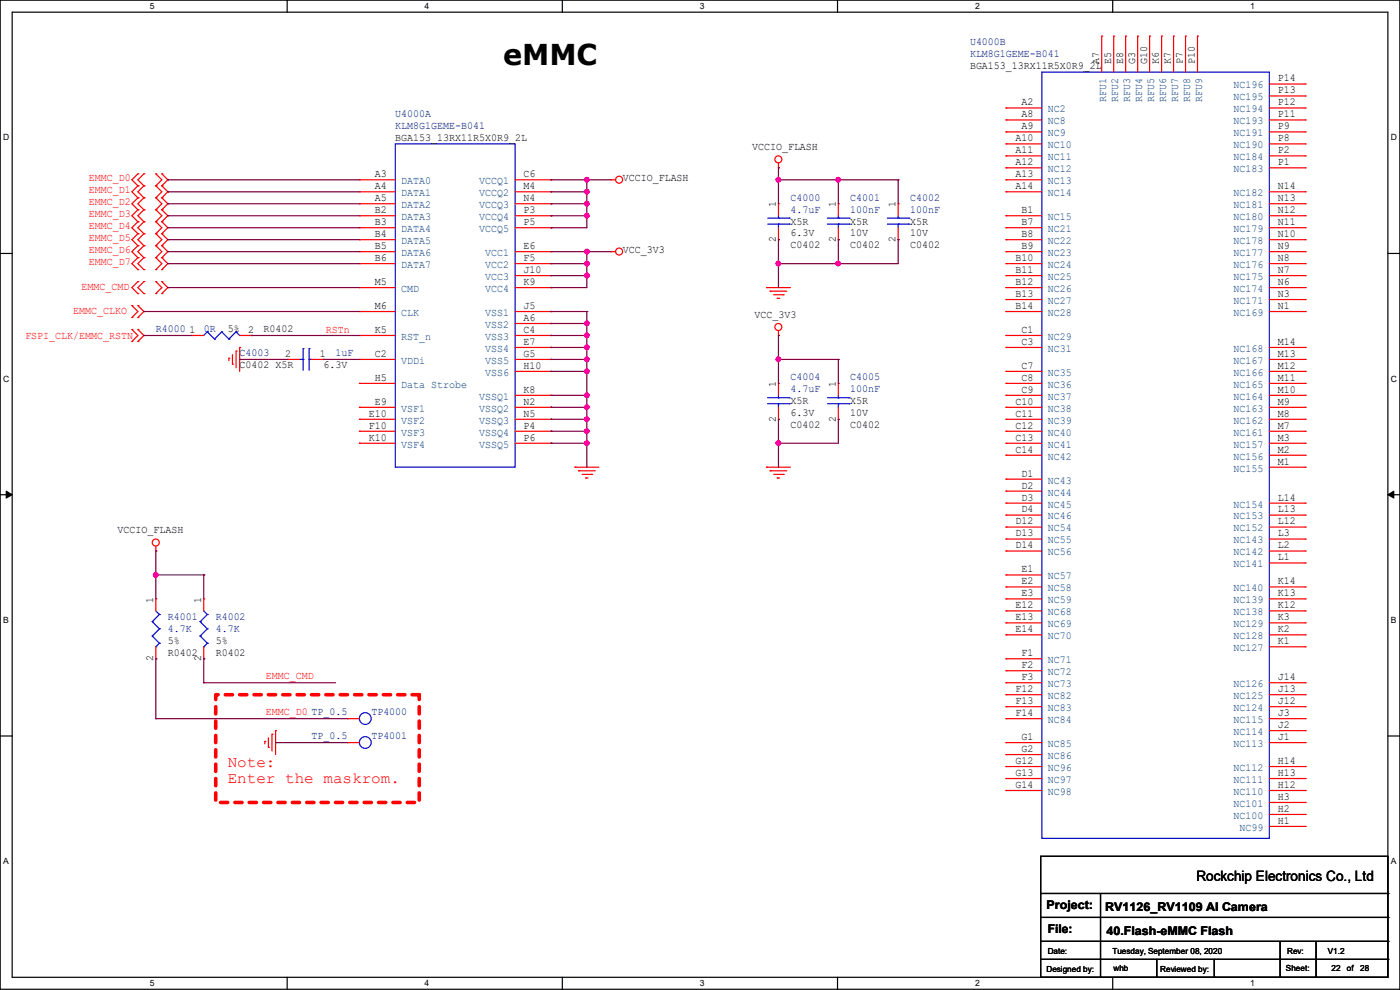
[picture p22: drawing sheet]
<svg xmlns="http://www.w3.org/2000/svg" width="297mm" height="210mm" viewBox="0 0 297 210" stroke-linecap="round" stroke-linejoin="round" font-family="sans-serif">
<defs><g id="words">
<text font-size="6.1" x="106.7" y="13.8">eMMC</text>
<g font-size="3.3" fill="#f00">
<text x="48.3" y="162.7">Note:</text>
<text x="48.3" y="166">Enter the maskrom.</text>
</g>
<text font-size="3" x="253.8" y="186.9">Rockchip Electronics Co., Ltd</text>
<g font-size="2.5">
<text x="222" y="192.9">Project:</text>
<text x="222.3" y="198">File:</text>
<text x="234.5" y="193.2">RV1126_RV1109 AI Camera</text>
<text x="234.7" y="198.2">40.Flash-eMMC Flash</text>
</g>
<g font-size="2.3" fill="#000080">
<text x="205.8" y="9.5">U4000B</text>
<text x="205.8" y="12.1">KLM8G1GEME-B041</text>
<text x="83.9" y="24.8">U4000A</text>
<text x="83.9" y="27.3">KLM8G1GEME-B041</text>
<text x="167.7" y="42.5">C4000</text>
<text x="167.7" y="45.1">4.7uF</text>
<text x="180.4" y="42.5">C4001</text>
<text x="180.4" y="45.1">100nF</text>
<text x="193.1" y="42.5">C4002</text>
<text x="193.1" y="45.1">100nF</text>
<text x="33.1" y="70.5">R4000</text>
<text x="43.2" y="70.5">0R</text>
<text x="50.8" y="75.6">C4003</text>
<text x="71.2" y="75.6">1uF</text>
<text x="167.7" y="80.6">C4004</text>
<text x="167.7" y="83.2">4.7uF</text>
<text x="180.4" y="80.6">C4005</text>
<text x="180.4" y="83.2">100nF</text>
<text x="35.6" y="131.4">R4001</text>
<text x="45.8" y="131.4">R4002</text>
<text x="35.6" y="134">4.7K</text>
<text x="45.8" y="134">4.7K</text>
<text x="78.8" y="151.8">TP4000</text>
<text x="66.1" y="156.8">TP_0.5</text>
<text x="78.8" y="156.8">TP4001</text>
</g>
<g font-size="2.3">
<text x="205.8" y="14.6">BGA153_13RX11R5X0R9_2L</text>
<text x="233.2" y="13.5" transform="rotate(-90 233.2 13.5)">A7</text>
<text x="235.7" y="13.5" transform="rotate(-90 235.7 13.5)">E5</text>
<text x="238.3" y="13.5" transform="rotate(-90 238.3 13.5)">E8</text>
<text x="240.8" y="13.5" transform="rotate(-90 240.8 13.5)">G3</text>
<text x="243.3" y="13.5" transform="rotate(-90 243.3 13.5)">G10</text>
<text x="245.9" y="13.5" transform="rotate(-90 245.9 13.5)">K6</text>
<text x="248.4" y="13.5" transform="rotate(-90 248.4 13.5)">K7</text>
<text x="251" y="13.5" transform="rotate(-90 251 13.5)">P7</text>
<text x="253.5" y="13.5" transform="rotate(-90 253.5 13.5)">P10</text>
<text x="271.1" y="17.3">P14</text>
<text x="216.7" y="22.4">A2</text>
<text x="271.1" y="22.4">P12</text>
<text x="271.1" y="19.8">P13</text>
<text x="83.9" y="29.8">BGA153_13RX11R5X0R9_2L</text>
<text x="215.4" y="30">A10</text>
<text x="216.7" y="24.9">A8</text>
<text x="216.7" y="27.4">A9</text>
<text x="271.1" y="30">P8</text>
<text x="271.1" y="27.4">P9</text>
<text x="271.1" y="24.9">P11</text>
<text x="159.6" y="31.9">VCCIO_FLASH</text>
<text x="215.4" y="32.5">A11</text>
<text x="215.4" y="35.1">A12</text>
<text x="271.1" y="35.1">P1</text>
<text x="271.1" y="32.5">P2</text>
<text x="79.5" y="37.6">A3</text>
<text x="79.5" y="40.1">A4</text>
<text x="111" y="40.1">M4</text>
<text x="111" y="37.6">C6</text>
<text x="132.1" y="38.5">VCCIO_FLASH</text>
<text x="215.4" y="37.6">A13</text>
<text x="215.4" y="40.1">A14</text>
<text x="271.1" y="40.1">N14</text>
<text x="79.5" y="45.2">B2</text>
<text x="79.5" y="42.7">A5</text>
<text x="79.5" y="47.8">B3</text>
<text x="111" y="42.7">N4</text>
<text x="111" y="47.8">P5</text>
<text x="111" y="45.2">P3</text>
<text x="164.6" y="44" transform="rotate(-90 164.6 44)">1</text>
<text x="167.7" y="47.6">X5R</text>
<text x="177.3" y="44" transform="rotate(-90 177.3 44)">1</text>
<text x="180.4" y="47.6">X5R</text>
<text x="190" y="44" transform="rotate(-90 190 44)">1</text>
<text x="193.1" y="47.6">X5R</text>
<text x="216.7" y="45.2">B1</text>
<text x="216.7" y="47.8">B7</text>
<text x="271.1" y="47.8">N11</text>
<text x="271.1" y="45.2">N12</text>
<text x="271.1" y="42.7">N13</text>
<text x="79.5" y="50.3">B4</text>
<text x="79.5" y="52.8">B5</text>
<text x="111" y="52.8">E6</text>
<text x="132.1" y="53.7">VCC_3V3</text>
<text x="164.6" y="51.4" transform="rotate(-90 164.6 51.4)">2</text>
<text x="167.7" y="52.7">C0402</text>
<text x="167.7" y="50.2">6.3V</text>
<text x="177.3" y="51.4" transform="rotate(-90 177.3 51.4)">2</text>
<text x="180.4" y="52.7">C0402</text>
<text x="180.4" y="50.2">10V</text>
<text x="190" y="51.4" transform="rotate(-90 190 51.4)">2</text>
<text x="193.1" y="52.7">C0402</text>
<text x="193.1" y="50.2">10V</text>
<text x="216.7" y="50.3">B8</text>
<text x="216.7" y="52.8">B9</text>
<text x="271.1" y="52.8">N9</text>
<text x="271.1" y="50.3">N10</text>
<text x="79.5" y="55.4">B6</text>
<text x="111" y="57.9">J10</text>
<text x="111" y="55.4">F5</text>
<text x="215.4" y="55.4">B10</text>
<text x="215.4" y="57.9">B11</text>
<text x="271.1" y="57.9">N7</text>
<text x="271.1" y="55.4">N8</text>
<text x="79.5" y="60.5">M5</text>
<text x="79.5" y="65.5">M6</text>
<text x="111" y="60.5">K9</text>
<text x="111" y="65.5">J5</text>
<text x="215.4" y="60.5">B12</text>
<text x="215.4" y="63">B13</text>
<text x="215.4" y="65.5">B14</text>
<text x="271.1" y="65.5">N1</text>
<text x="271.1" y="63">N3</text>
<text x="271.1" y="60.5">N6</text>
<text x="40.2" y="70.6">1</text>
<text x="48.3" y="70.5">5%</text>
<text x="52.6" y="70.6">2</text>
<text x="55.9" y="70.5">R0402</text>
<text x="79.5" y="70.6">K5</text>
<text x="111" y="68.1">A6</text>
<text x="111" y="70.6">C4</text>
<text x="160.1" y="67.4">VCC_3V3</text>
<text x="216.7" y="70.6">C1</text>
<text x="60.5" y="75.7">2</text>
<text x="67.9" y="75.7">1</text>
<text x="79.5" y="75.7">C2</text>
<text x="111" y="73.2">E7</text>
<text x="111" y="75.7">G5</text>
<text x="216.7" y="73.2">C3</text>
<text x="271.1" y="75.7">M13</text>
<text x="271.1" y="73.2">M14</text>
<text x="50.8" y="78.1">C0402 X5R</text>
<text x="68.6" y="78.1">6.3V</text>
<text x="79.5" y="80.8">H5</text>
<text x="111" y="83.3">K8</text>
<text x="111" y="78.2">H10</text>
<text x="164.6" y="82.1" transform="rotate(-90 164.6 82.1)">1</text>
<text x="177.3" y="82.1" transform="rotate(-90 177.3 82.1)">1</text>
<text x="216.7" y="78.2">C7</text>
<text x="216.7" y="80.8">C8</text>
<text x="216.7" y="83.3">C9</text>
<text x="271.1" y="83.3">M10</text>
<text x="271.1" y="80.8">M11</text>
<text x="271.1" y="78.2">M12</text>
<text x="78.3" y="88.4">E10</text>
<text x="79.5" y="85.9">E9</text>
<text x="111" y="88.4">N5</text>
<text x="111" y="85.9">N2</text>
<text x="164.6" y="89.5" transform="rotate(-90 164.6 89.5)">2</text>
<text x="167.7" y="85.7">X5R</text>
<text x="167.7" y="88.3">6.3V</text>
<text x="177.3" y="89.5" transform="rotate(-90 177.3 89.5)">2</text>
<text x="180.4" y="85.7">X5R</text>
<text x="180.4" y="88.3">10V</text>
<text x="215.4" y="85.9">C10</text>
<text x="215.4" y="88.4">C11</text>
<text x="271.1" y="88.4">M8</text>
<text x="271.1" y="85.9">M9</text>
<text x="78.3" y="90.9">F10</text>
<text x="78.3" y="93.5">K10</text>
<text x="111" y="90.9">P4</text>
<text x="111" y="93.5">P6</text>
<text x="167.7" y="90.8">C0402</text>
<text x="180.4" y="90.8">C0402</text>
<text x="215.4" y="90.9">C12</text>
<text x="215.4" y="93.5">C13</text>
<text x="271.1" y="93.5">M3</text>
<text x="271.1" y="90.9">M7</text>
<text x="215.4" y="96">C14</text>
<text x="216.7" y="101.1">D1</text>
<text x="271.1" y="98.6">M1</text>
<text x="271.1" y="96">M2</text>
<text x="216.7" y="103.6">D2</text>
<text x="216.7" y="106.2">D3</text>
<text x="271.1" y="106.2">L14</text>
<text x="24.9" y="113.2">VCCIO_FLASH</text>
<text x="215.4" y="111.3">D12</text>
<text x="215.4" y="113.8">D13</text>
<text x="216.7" y="108.7">D4</text>
<text x="271.1" y="113.8">L3</text>
<text x="271.1" y="111.3">L12</text>
<text x="271.1" y="108.7">L13</text>
<text x="215.4" y="116.3">D14</text>
<text x="271.1" y="118.9">L1</text>
<text x="271.1" y="116.3">L2</text>
<text x="216.7" y="121.4">E1</text>
<text x="216.7" y="124">E2</text>
<text x="271.1" y="124">K14</text>
<text x="32.5" y="127.8" transform="rotate(-90 32.5 127.8)">1</text>
<text x="42.7" y="127.8" transform="rotate(-90 42.7 127.8)">1</text>
<text x="215.4" y="129">E12</text>
<text x="215.4" y="131.6">E13</text>
<text x="216.7" y="126.5">E3</text>
<text x="271.1" y="131.6">K3</text>
<text x="271.1" y="129">K12</text>
<text x="271.1" y="126.5">K13</text>
<text x="35.6" y="136.5">5%</text>
<text x="45.8" y="136.5">5%</text>
<text x="215.4" y="134.1">E14</text>
<text x="271.1" y="136.7">K1</text>
<text x="271.1" y="134.1">K2</text>
<text x="32.5" y="140.3" transform="rotate(-90 32.5 140.3)">2</text>
<text x="35.6" y="139.1">R0402</text>
<text x="42.7" y="140.3" transform="rotate(-90 42.7 140.3)">2</text>
<text x="45.8" y="139.1">R0402</text>
<text x="216.7" y="139.2">F1</text>
<text x="216.7" y="141.7">F2</text>
<text x="215.4" y="146.8">F12</text>
<text x="215.4" y="149.4">F13</text>
<text x="216.7" y="144.3">F3</text>
<text x="271.1" y="149.4">J12</text>
<text x="271.1" y="146.8">J13</text>
<text x="271.1" y="144.3">J14</text>
<text x="215.4" y="151.9">F14</text>
<text x="271.1" y="154.4">J2</text>
<text x="271.1" y="151.9">J3</text>
<text x="216.7" y="157">G1</text>
<text x="216.7" y="159.5">G2</text>
<text x="271.1" y="157">J1</text>
<text x="215.4" y="162.1">G12</text>
<text x="215.4" y="164.6">G13</text>
<text x="215.4" y="167.1">G14</text>
<text x="271.1" y="167.1">H12</text>
<text x="271.1" y="164.6">H13</text>
<text x="271.1" y="162.1">H14</text>
<text x="271.1" y="172.2">H2</text>
<text x="271.1" y="169.7">H3</text>
<text x="271.1" y="174.8">H1</text>
</g>
<g font-size="2.3" fill="#004080">
<text x="222.3" y="23.8">NC2</text>
<text x="234.7" y="21.6" transform="rotate(-90 234.7 21.6)">RFU1</text>
<text x="237.2" y="21.6" transform="rotate(-90 237.2 21.6)">RFU2</text>
<text x="239.8" y="21.6" transform="rotate(-90 239.8 21.6)">RFU3</text>
<text x="242.3" y="21.6" transform="rotate(-90 242.3 21.6)">RFU4</text>
<text x="244.9" y="21.6" transform="rotate(-90 244.9 21.6)">RFU5</text>
<text x="247.4" y="21.6" transform="rotate(-90 247.4 21.6)">RFU6</text>
<text x="249.9" y="21.6" transform="rotate(-90 249.9 21.6)">RFU7</text>
<text x="252.5" y="21.6" transform="rotate(-90 252.5 21.6)">RFU8</text>
<text x="255" y="21.6" transform="rotate(-90 255 21.6)">RFU9</text>
<text x="261.7" y="23.8">NC194</text>
<text x="261.7" y="21.3">NC195</text>
<text x="261.7" y="18.8">NC196</text>
<text x="222.3" y="26.4">NC8</text>
<text x="222.3" y="28.9">NC9</text>
<text x="261.7" y="28.9">NC191</text>
<text x="261.7" y="26.4">NC193</text>
<text x="222.3" y="31.5">NC10</text>
<text x="222.3" y="34">NC11</text>
<text x="261.7" y="34">NC184</text>
<text x="261.7" y="31.5">NC190</text>
<text x="85.1" y="39.1">DATA0</text>
<text x="85.1" y="41.6">DATA1</text>
<text x="101.6" y="41.6">VCCQ2</text>
<text x="101.6" y="39.1">VCCQ1</text>
<text x="222.3" y="36.5">NC12</text>
<text x="222.3" y="39.1">NC13</text>
<text x="222.3" y="41.6">NC14</text>
<text x="261.7" y="41.6">NC182</text>
<text x="261.7" y="36.5">NC183</text>
<text x="85.1" y="46.7">DATA3</text>
<text x="85.1" y="44.2">DATA2</text>
<text x="101.6" y="44.2">VCCQ3</text>
<text x="101.6" y="46.7">VCCQ4</text>
<text x="222.3" y="46.7">NC15</text>
<text x="261.7" y="46.7">NC180</text>
<text x="261.7" y="44.2">NC181</text>
<text x="85.1" y="49.2">DATA4</text>
<text x="85.1" y="51.8">DATA5</text>
<text x="101.6" y="49.2">VCCQ5</text>
<text x="222.3" y="49.2">NC21</text>
<text x="222.3" y="51.8">NC22</text>
<text x="261.7" y="51.8">NC178</text>
<text x="261.7" y="49.2">NC179</text>
<text x="85.1" y="54.3">DATA6</text>
<text x="85.1" y="56.9">DATA7</text>
<text x="102.9" y="59.4">VCC3</text>
<text x="102.9" y="56.9">VCC2</text>
<text x="102.9" y="54.3">VCC1</text>
<text x="222.3" y="54.3">NC23</text>
<text x="222.3" y="56.9">NC24</text>
<text x="222.3" y="59.4">NC25</text>
<text x="261.7" y="59.4">NC175</text>
<text x="261.7" y="56.9">NC176</text>
<text x="261.7" y="54.3">NC177</text>
<text x="85.1" y="61.9">CMD</text>
<text x="102.9" y="61.9">VCC4</text>
<text x="222.3" y="61.9">NC26</text>
<text x="222.3" y="64.5">NC27</text>
<text x="261.7" y="64.5">NC171</text>
<text x="261.7" y="61.9">NC174</text>
<text x="85.1" y="67">CLK</text>
<text x="102.9" y="69.6">VSS2</text>
<text x="102.9" y="67">VSS1</text>
<text x="222.3" y="67">NC28</text>
<text x="261.7" y="67">NC169</text>
<text x="85.1" y="72.1">RST_n</text>
<text x="85.1" y="77.2">VDDi</text>
<text x="102.9" y="74.6">VSS4</text>
<text x="102.9" y="72.1">VSS3</text>
<text x="102.9" y="77.2">VSS5</text>
<text x="222.3" y="72.1">NC29</text>
<text x="222.3" y="74.6">NC31</text>
<text x="261.7" y="77.2">NC167</text>
<text x="261.7" y="74.6">NC168</text>
<text x="85.1" y="82.3">Data Strobe</text>
<text x="102.9" y="79.7">VSS6</text>
<text x="222.3" y="79.7">NC35</text>
<text x="222.3" y="82.3">NC36</text>
<text x="261.7" y="82.3">NC165</text>
<text x="261.7" y="79.7">NC166</text>
<text x="85.1" y="87.3">VSF1</text>
<text x="85.1" y="89.9">VSF2</text>
<text x="101.6" y="89.9">VSSQ3</text>
<text x="101.6" y="87.3">VSSQ2</text>
<text x="101.6" y="84.8">VSSQ1</text>
<text x="222.3" y="84.8">NC37</text>
<text x="222.3" y="87.3">NC38</text>
<text x="222.3" y="89.9">NC39</text>
<text x="261.7" y="89.9">NC162</text>
<text x="261.7" y="87.3">NC163</text>
<text x="261.7" y="84.8">NC164</text>
<text x="85.1" y="92.4">VSF3</text>
<text x="85.1" y="95">VSF4</text>
<text x="101.6" y="92.4">VSSQ4</text>
<text x="101.6" y="95">VSSQ5</text>
<text x="222.3" y="92.4">NC40</text>
<text x="222.3" y="95">NC41</text>
<text x="261.7" y="95">NC157</text>
<text x="261.7" y="92.4">NC161</text>
<text x="222.3" y="97.5">NC42</text>
<text x="261.7" y="100">NC155</text>
<text x="261.7" y="97.5">NC156</text>
<text x="222.3" y="102.6">NC43</text>
<text x="222.3" y="105.1">NC44</text>
<text x="222.3" y="107.7">NC45</text>
<text x="261.7" y="107.7">NC154</text>
<text x="222.3" y="110.2">NC46</text>
<text x="222.3" y="112.7">NC54</text>
<text x="261.7" y="112.7">NC152</text>
<text x="261.7" y="110.2">NC153</text>
<text x="222.3" y="115.3">NC55</text>
<text x="222.3" y="117.8">NC56</text>
<text x="261.7" y="117.8">NC142</text>
<text x="261.7" y="115.3">NC143</text>
<text x="222.3" y="122.9">NC57</text>
<text x="222.3" y="125.4">NC58</text>
<text x="261.7" y="125.4">NC140</text>
<text x="261.7" y="120.4">NC141</text>
<text x="222.3" y="128">NC59</text>
<text x="222.3" y="130.5">NC68</text>
<text x="261.7" y="130.5">NC138</text>
<text x="261.7" y="128">NC139</text>
<text x="222.3" y="133.1">NC69</text>
<text x="222.3" y="135.6">NC70</text>
<text x="261.7" y="135.6">NC128</text>
<text x="261.7" y="133.1">NC129</text>
<text x="222.3" y="140.7">NC71</text>
<text x="222.3" y="143.2">NC72</text>
<text x="261.7" y="138.1">NC127</text>
<text x="222.3" y="145.8">NC73</text>
<text x="222.3" y="148.3">NC82</text>
<text x="261.7" y="148.3">NC125</text>
<text x="261.7" y="145.8">NC126</text>
<text x="222.3" y="150.8">NC83</text>
<text x="222.3" y="153.4">NC84</text>
<text x="261.7" y="155.9">NC114</text>
<text x="261.7" y="153.4">NC115</text>
<text x="261.7" y="150.8">NC124</text>
<text x="222.3" y="158.5">NC85</text>
<text x="222.3" y="161">NC86</text>
<text x="261.7" y="158.5">NC113</text>
<text x="222.3" y="163.5">NC96</text>
<text x="222.3" y="166.1">NC97</text>
<text x="261.7" y="166.1">NC111</text>
<text x="261.7" y="163.5">NC112</text>
<text x="222.3" y="168.6">NC98</text>
<text x="261.7" y="173.7">NC100</text>
<text x="261.7" y="171.2">NC101</text>
<text x="261.7" y="168.6">NC110</text>
<text x="262.9" y="176.2">NC99</text>
</g>
<g font-size="2.3" fill="#f00">
<text x="18.8" y="38.5">EMMC_D0</text>
<text x="18.8" y="41">EMMC_D1</text>
<text x="18.8" y="43.6">EMMC_D2</text>
<text x="18.8" y="46.1">EMMC_D3</text>
<text x="18.8" y="48.6">EMMC_D4</text>
<text x="18.8" y="51.2">EMMC_D5</text>
<text x="18.8" y="53.7">EMMC_D6</text>
<text x="18.8" y="56.3">EMMC_D7</text>
<text x="17.3" y="61.6">EMMC_CMD</text>
<text x="15.5" y="66.7">EMMC_CLKO</text>
<text x="69.1" y="70.7">RSTn</text>
<text x="5.4" y="72">FSPI_CLK/EMMC_RSTN</text>
<text x="56.4" y="144.1">EMMC_CMD</text>
<text x="56.4" y="151.7">EMMC_D0 TP_0.5</text>
</g>
<g font-size="1.8">
<text x="31.8" y="1.9">5</text>
<text x="90.1" y="1.9">4</text>
<text x="148.5" y="1.9">3</text>
<text x="206.8" y="1.9">2</text>
<text x="265.2" y="1.9">1</text>
<text x=".7" y="29.8">D</text>
<text x="295.1" y="29.8">D</text>
<text x=".7" y="80.9">C</text>
<text x="295.1" y="80.9">C</text>
<text x=".7" y="132.1">B</text>
<text x="295.1" y="132.1">B</text>
<text x=".7" y="183.3">A</text>
<text x="295.1" y="183.3">A</text>
<text x="222.3" y="202.3">Date:</text>
<text x="236" y="202.3">Tuesday, September 08, 2020</text>
<text x="273.1" y="202.3">Rev:</text>
<text x="281.7" y="202.3">V1.2</text>
<text x="31.8" y="209.2">5</text>
<text x="90.1" y="209.2">4</text>
<text x="148.5" y="209.2">3</text>
<text x="206.8" y="209.2">2</text>
<text x="222" y="206.1">Designed by:</text>
<text x="236.2" y="205.9">whb</text>
<text x="246.1" y="206.1">Reviewed by:</text>
<text x="265.2" y="209.2">1</text>
<text x="272.8" y="205.9">Sheet:</text>
<text x="282.5" y="205.9">22</text>
<text x="285.7" y="205.9">of</text>
<text x="288.6" y="205.9">28</text>
</g>
</g></defs>
<path d="M0 0h297v209.8h-297zM2.6 2.6h291.8v204.7h-291.8z" fill="none" stroke="#000" stroke-width=".25"/>
<g fill="#fff">
<path d="M31.7 .3h1v2h-1z"/>
<path d="M31.7 207.6h1v2h-1z"/>
</g>
<path d="M60.9 0v2.6M60.9 207.3v2.5" fill="none" stroke="#000" stroke-width=".25"/>
<g fill="#fff">
<path d="M90.1 .3h1v2h-1z"/>
<path d="M90.1 207.6h1v2h-1z"/>
</g>
<path d="M119.3 0v2.6M119.3 207.3v2.5" fill="none" stroke="#000" stroke-width=".25"/>
<g fill="#fff">
<path d="M148.5 .3h.9v2h-.9z"/>
<path d="M148.5 207.6h.9v2h-.9z"/>
</g>
<path d="M177.7 0v2.6M177.7 207.3v2.5" fill="none" stroke="#000" stroke-width=".25"/>
<g fill="#fff">
<path d="M206.8 .3h1v2h-1z"/>
<path d="M206.8 207.6h1v2h-1z"/>
</g>
<path d="M236.1 0v2.6M236.1 207.3v2.5" fill="none" stroke="#000" stroke-width=".25"/>
<g fill="#fff">
<path d="M265.2 .3h1v2h-1z"/>
<path d="M265.2 207.6h1v2h-1z"/>
<path d="M.7 28.2h1.2v1.9h-1.2z"/>
<path d="M295.1 28.2h1.2v1.9h-1.2z"/>
<path d="M.7 79.3h1.2v2h-1.2z"/>
<path d="M295.1 79.3h1.2v2h-1.2z"/>
</g>
<path d="M0 53.8h2.6M294.4 53.8h2.6" fill="none" stroke="#000" stroke-width=".25"/>
<g fill="#fff">
<path d="M.7 130.5h1.2v2h-1.2z"/>
<path d="M295.1 130.5h1.1v2h-1.1z"/>
</g>
<path d="M0 104.9h2.6M294.4 104.9h2.6" fill="none" stroke="#000" stroke-width=".25"/>
<path d="M1.3 104.2l1.3 .7-1.3 .8zM294.4 104.9l1.3-.7v1.5z" fill="#000" stroke="#000" stroke-width=".21"/>
<g fill="#fff">
<path d="M.7 181.7h1.2v2h-1.2z"/>
<path d="M295.1 181.7h1.1v2h-1.1z"/>
</g>
<g fill="none" stroke="#000" stroke-width=".25">
<path d="M0 156.1h2.6M294.4 156.1h2.6M220.8 181.7h73.6v25.6h-73.6zM220.8 189.5h73.6M220.8 194.6h73.6M220.8 199.7h73.6M233.5 189.5v17.8M271.6 199.7v7.6M279.2 199.7v7.6M294.4 189.5h.1M294.4 194.6h.1M294.4 199.7h.1"/>
<path d="M220.8 203.5h73.6M233.5 207.3h.1M245.4 207.3h.1M245.4 203.5v3.8M257.6 207.3h.1M257.6 203.5v3.8M271.6 207.3h.1M279.2 207.3h.1M294.4 203.5h.1"/>
</g>
<path d="M45.8 147.4h43.1v22.8h-43.1z" fill="none" stroke="#f00" stroke-width=".76" stroke-dasharray="1.5 1.5"/>
<g fill="none" stroke="#f00" stroke-width=".25">
<path d="M233.7 7.7h.1M233.7 7.7v7.6M236.3 7.7h.1M236.3 7.7v7.6M238.8 7.7h.1M238.8 7.7v7.6M241.3 7.7h.1M241.3 7.7v7.6M243.9 7.7h.1M243.9 7.7v7.6M246.4 7.7h.1M246.4 7.7v7.6"/>
<path d="M249 7.7h.1M249 7.7v7.6M251.5 7.7h.1M251.5 7.7v7.6M254 7.7h.1M254 7.7v7.6M269.3 17.8h7.6M276.9 17.8h.1M29.3 36.9h.1M29.3 39.4h.1M29.3 36.9l-1.3 1.2 1.3 1.3M29.3 39.4l-1.3 1.3 1.3 1.3"/>
<path d="M30.5 36.9h.1M30.5 39.4h.1M30.5 36.9l-1.2 1.2 1.2 1.3M30.5 39.4l-1.2 1.3 1.2 1.3M33.1 36.9h.1M33.1 39.4h.1M33.1 36.9l1.2 1.2-1.2 1.3M33.1 39.4l1.2 1.3-1.2 1.3M34.3 39.4h.1M34.3 36.9h.1M34.3 36.9l1.3 1.2-1.3 1.3M34.3 39.4l1.3 1.3-1.3 1.3"/>
<path d="M76.2 38.1h.1M76.2 38.1h7.7M109.3 38.1h7.6M116.9 38.1h.1M129.6 38.1h.1M129.6 38.1h1M165.1 35.6h.1M165.1 34.6v1M213.4 22.9h.1M213.4 25.4h.1M213.4 28h.1M213.4 30.5h.1"/>
<path d="M213.4 33.1h.1M213.4 35.6h.1M213.4 38.1h.1M213.4 38.1h7.6M213.4 22.9h7.6M213.4 25.4h7.6M213.4 28h7.6M213.4 30.5h7.6M213.4 33.1h7.6M213.4 35.6h7.6M269.3 22.9h7.6M269.3 25.4h7.6"/>
<path d="M269.3 28h7.6M269.3 30.5h7.6M269.3 33.1h7.6M269.3 35.6h7.6M269.3 20.4h7.6M276.9 35.6h.1M276.9 33.1h.1M276.9 30.5h.1M276.9 28h.1M276.9 25.4h.1M276.9 22.9h.1M276.9 20.4h.1"/>
<path d="M29.3 59.7h.1M29.3 42h.1M29.3 44.5h.1M29.3 47h.1M29.3 49.6h.1M29.3 52.1h.1M29.3 54.7h.1M29.3 57.2h.1M29.3 52.1l-1.3 1.3 1.3 1.3M29.3 59.7l-1.3 1.3 1.3 1.3M29.3 44.5l-1.3 1.3 1.3 1.2M29.3 47l-1.3 1.3 1.3 1.3"/>
<path d="M29.3 49.6l-1.3 1.2 1.3 1.3M29.3 42l-1.3 1.2 1.3 1.3M29.3 54.7l-1.3 1.2 1.3 1.3M30.5 59.7h.1M30.5 42h.1M30.5 44.5h.1M30.5 47h.1M30.5 49.6h.1M30.5 52.1h.1M30.5 54.7h.1M30.5 57.2h.1M30.5 54.7l-1.2 1.2 1.2 1.3"/>
<path d="M30.5 59.7l-1.2 1.3 1.2 1.3M30.5 42l-1.2 1.2 1.2 1.3M30.5 44.5l-1.2 1.3 1.2 1.2M30.5 47l-1.2 1.3 1.2 1.3M30.5 49.6l-1.2 1.2 1.2 1.3M30.5 52.1l-1.2 1.3 1.2 1.3M33.1 59.7h.1M33.1 42h.1M33.1 44.5h.1M33.1 47h.1M33.1 49.6h.1M33.1 52.1h.1"/>
<path d="M33.1 54.7h.1M33.1 57.2h.1M33.1 59.7l1.2 1.3-1.2 1.3M33.1 54.7l1.2 1.2-1.2 1.3M33.1 42l1.2 1.2-1.2 1.3M33.1 44.5l1.2 1.3-1.2 1.2M33.1 47l1.2 1.3-1.2 1.3M33.1 49.6l1.2 1.2-1.2 1.3M33.1 52.1l1.2 1.3-1.2 1.3M34.3 59.7h.1M34.3 42h.1M34.3 44.5h.1"/>
<path d="M34.3 47h.1M34.3 49.6h.1M34.3 52.1h.1M34.3 54.7h.1M34.3 57.2h.1M34.3 59.7l1.3 1.3-1.3 1.3M34.3 52.1l1.3 1.3-1.3 1.3M34.3 44.5l1.3 1.3-1.3 1.2M34.3 47l1.3 1.3-1.3 1.3M34.3 42l1.3 1.2-1.3 1.3M34.3 49.6l1.3 1.2-1.3 1.3M34.3 54.7l1.3 1.2-1.3 1.3"/>
<path d="M76.2 45.8h.1M76.2 40.7h.1M76.2 43.2h.1M76.2 48.3h.1M76.2 50.8h.1M76.2 53.4h.1M76.2 55.9h.1M76.2 53.4h7.7M76.2 45.8h7.7M76.2 40.7h7.7M76.2 43.2h7.7M76.2 48.3h7.7"/>
<path d="M76.2 50.8h7.7M76.2 55.9h7.7M109.3 53.4h7.6M109.3 45.8h7.6M109.3 40.7h7.6M109.3 43.2h7.6M109.3 48.3h7.6M109.3 55.9h7.6M109.3 58.5h7.6M116.9 58.5h.1M116.9 55.9h.1M116.9 53.4h.1"/>
<path d="M116.9 43.2h.1M116.9 40.7h.1M116.9 48.3h.1M116.9 45.8h.1M129.6 53.4h.1M129.6 53.4h1M165.1 43.2h.1M165.1 50.8h.1M165.1 43.2v2.6M165.1 48.3v2.5M177.8 43.2h.1M177.8 50.8h.1"/>
<path d="M177.8 43.2v2.6M177.8 48.3v2.5M190.5 43.2h.1M190.5 50.8h.1M190.5 43.2v2.6M190.5 48.3v2.5M213.4 40.7h.1M213.4 45.8h.1M213.4 48.3h.1M213.4 50.8h.1M213.4 53.4h.1M213.4 55.9h.1"/>
<path d="M213.4 58.5h.1M213.4 53.4h7.6M213.4 45.8h7.6M213.4 40.7h7.6M213.4 48.3h7.6M213.4 50.8h7.6M213.4 55.9h7.6M213.4 58.5h7.6M269.3 53.4h7.6M269.3 45.8h7.6M269.3 40.7h7.6M269.3 43.2h7.6"/>
<path d="M269.3 48.3h7.6M269.3 50.8h7.6M269.3 55.9h7.6M269.3 58.5h7.6M276.9 58.5h.1M276.9 55.9h.1M276.9 53.4h.1M276.9 50.8h.1M276.9 48.3h.1M276.9 45.8h.1M276.9 43.2h.1M276.9 40.7h.1"/>
<path d="M28 64.8h.1M28 67.4h.1M28 69.9h.1M28 72.4h.1M28 64.8l1.3 1.3-1.3 1.3M28 69.9l1.3 1.3-1.3 1.2M29.3 67.4h.1M29.3 64.8h.1M29.3 62.3h.1M29.3 72.4h.1M29.3 69.9h.1M29.3 64.8l1.2 1.3-1.2 1.3"/>
<path d="M29.3 69.9l1.2 1.3-1.2 1.2M30.5 62.3h.1M33.1 62.3h.1M34.3 62.3h.1M40.7 71.2h.1M40.7 71.2h2.5M48.6 76h.1M48.6 76v.5M49.3 77.3h.1M49.3 75.2v2.1M50.1 74.5h.1M50.1 74.5v3.5"/>
<path d="M50.8 73.7h.1M50.8 73.7v5.1M50.8 71.2h2.6M53.4 71.2h.1M61 76.2h.1M61 76.2h2.5M66.1 76.2h2.5M68.6 76.2h.1M76.2 71.2h.1M76.2 76.2h.1M76.2 61h.1M76.2 66.1h.1"/>
<path d="M76.2 61h7.7M76.2 76.2h7.7M76.2 71.2h7.7M76.2 66.1h7.7M109.3 61h7.6M109.3 76.2h7.6M109.3 73.7h7.6M109.3 68.6h7.6M109.3 71.2h7.6M109.3 66.1h7.6M109.3 78.8h7.6M116.9 61h.1"/>
<path d="M116.9 73.7h.1M116.9 68.6h.1M116.9 66.1h.1M116.9 71.2h.1M116.9 76.2h.1M116.9 78.8h.1M162.6 61h.1M162.6 61h5.1M163.4 61.8h.1M163.4 61.8h3.5M164.1 62.5h2.1M164.9 63.3h.1"/>
<path d="M164.9 63.3h.5M165.1 71.2h.1M165.1 70.1v1.1M166.2 62.5h.1M213.4 61h.1M213.4 63.5h.1M213.4 66.1h.1M213.4 71.2h.1M213.4 73.7h.1M213.4 78.8h.1M213.4 61h7.6M213.4 73.7h7.6"/>
<path d="M213.4 71.2h7.6M213.4 66.1h7.6M213.4 78.8h7.6M213.4 63.5h7.6M269.3 61h7.6M269.3 76.2h7.6M269.3 73.7h7.6M269.3 66.1h7.6M269.3 78.8h7.6M269.3 63.5h7.6M276.9 78.8h.1M276.9 76.2h.1"/>
<path d="M276.9 73.7h.1M276.9 66.1h.1M276.9 63.5h.1M276.9 61h.1M76.2 81.3h.1M76.2 86.4h.1M76.2 88.9h.1M76.2 91.5h.1M76.2 94h.1M76.2 91.5h7.7M76.2 88.9h7.7M76.2 86.4h7.7"/>
<path d="M76.2 94h7.7M76.2 81.3h7.7M109.3 91.5h7.6M109.3 88.9h7.6M109.3 86.4h7.6M109.3 83.9h7.6M109.3 94h7.6M116.9 91.5h.1M116.9 88.9h.1M116.9 86.4h.1M116.9 83.9h.1M116.9 94h.1"/>
<path d="M122 99.1h.1M122 99.1h5M122.7 99.9h.1M122.7 99.9h3.6M162.6 99.1h.1M162.6 99.1h5.1M163.4 99.9h.1M163.4 99.9h3.5M165.1 81.3h.1M165.1 88.9h.1M165.1 81.3v2.6M165.1 86.4v2.5"/>
<path d="M177.8 81.3h.1M177.8 88.9h.1M177.8 81.3v2.6M177.8 86.4v2.5M213.4 81.3h.1M213.4 83.9h.1M213.4 86.4h.1M213.4 88.9h.1M213.4 91.5h.1M213.4 94h.1M213.4 96.6h.1M213.4 91.5h7.6"/>
<path d="M213.4 88.9h7.6M213.4 86.4h7.6M213.4 83.9h7.6M213.4 94h7.6M213.4 81.3h7.6M213.4 96.6h7.6M269.3 99.1h7.6M269.3 91.5h7.6M269.3 88.9h7.6M269.3 86.4h7.6M269.3 83.9h7.6M269.3 94h7.6"/>
<path d="M269.3 81.3h7.6M269.3 96.6h7.6M276.9 99.1h.1M276.9 96.6h.1M276.9 94h.1M276.9 91.5h.1M276.9 88.9h.1M276.9 86.4h.1M276.9 83.9h.1M276.9 81.3h.1M33.1 116.9h.1M33.1 115.9v1"/>
<path d="M123.5 100.6h2M124.2 101.4h.1M124.2 101.4h.6M125.5 100.6h.1M164.1 100.6h2.1M164.9 101.4h.1M164.9 101.4h.5M166.2 100.6h.1M213.4 101.6h.1M213.4 104.2h.1M213.4 106.7h.1M213.4 109.3h.1"/>
<path d="M213.4 111.8h.1M213.4 114.3h.1M213.4 116.9h.1M213.4 101.6h7.6M213.4 104.2h7.6M213.4 106.7h7.6M213.4 109.3h7.6M213.4 111.8h7.6M213.4 114.3h7.6M213.4 116.9h7.6M269.3 106.7h7.6M269.3 109.3h7.6"/>
<path d="M269.3 111.8h7.6M269.3 114.3h7.6M269.3 116.9h7.6M269.3 119.4h7.6M276.9 119.4h.1M276.9 116.9h.1M276.9 114.3h.1M276.9 111.8h.1M276.9 109.3h.1M276.9 106.7h.1M33.1 127h.1M33.1 139.7h.1"/>
<path d="M33.1 127v2.6M33.1 137.2v2.5M43.2 127h.1M43.2 139.7h.1M43.2 127v2.6M43.2 137.2v2.5M213.4 122h.1M213.4 124.5h.1M213.4 127h.1M213.4 129.6h.1M213.4 132.1h.1M213.4 134.7h.1"/>
<path d="M213.4 139.7h.1M213.4 122h7.6M213.4 124.5h7.6M213.4 127h7.6M213.4 129.6h7.6M213.4 132.1h7.6M213.4 134.7h7.6M213.4 139.7h7.6M269.3 124.5h7.6M269.3 127h7.6M269.3 129.6h7.6M269.3 132.1h7.6"/>
<path d="M269.3 134.7h7.6M269.3 137.2h7.6M276.9 137.2h.1M276.9 134.7h.1M276.9 132.1h.1M276.9 129.6h.1M276.9 127h.1M276.9 124.5h.1M56.2 157.3h.1M56.2 157.3v.5M56.9 158.5h.1M56.9 156.5v2"/>
<path d="M57.7 155.7h.1M57.7 155.7v3.6M58.5 155h.1M58.5 155v5.1M73.7 157.5h.1M73.7 152.4h.1M73.7 157.5h2.5M73.7 152.4h2.5M213.4 142.3h.1M213.4 144.8h.1M213.4 147.4h.1M213.4 149.9h.1"/>
<path d="M213.4 152.4h.1M213.4 157.5h.1M213.4 157.5h7.6M213.4 142.3h7.6M213.4 144.8h7.6M213.4 147.4h7.6M213.4 149.9h7.6M213.4 152.4h7.6M269.3 157.5h7.6M269.3 144.8h7.6M269.3 147.4h7.6M269.3 149.9h7.6"/>
<path d="M269.3 152.4h7.6M269.3 155h7.6M276.9 157.5h.1M276.9 155h.1M276.9 152.4h.1M276.9 149.9h.1M276.9 147.4h.1M276.9 144.8h.1M213.4 160.1h.1M213.4 162.6h.1M213.4 165.1h.1M213.4 167.7h.1"/>
<path d="M213.4 160.1h7.6M213.4 162.6h7.6M213.4 165.1h7.6M213.4 167.7h7.6M269.3 162.6h7.6M269.3 165.1h7.6M269.3 167.7h7.6M269.3 175.3h7.6M269.3 172.8h7.6M269.3 170.2h7.6M276.9 175.3h.1M276.9 172.8h.1"/>
<path d="M276.9 170.2h.1M276.9 167.7h.1M276.9 165.1h.1M276.9 162.6h.1"/>
<circle cx="131.3" cy="38.1" r=".74"/>
<circle cx="165.1" cy="33.8" r=".74"/>
<circle cx="131.3" cy="53.4" r=".74"/>
<circle cx="165.1" cy="69.4" r=".74"/>
<circle cx="33" cy="115.1" r=".74"/>
</g>
<g fill="none" stroke="#00f" stroke-width=".25">
<path d="M221 15.3h48.3v162.5h-48.3zM83.9 30.5h25.4v68.6h-25.4zM162.9 47.5h4.5M162.9 46.3h4.5M165.1 46.3h.1M165.1 47.5h.1M165.1 45.8v.5M165.1 47.5v.8M167.4 47.5h.1M167.4 46.3h.1M175.6 47.5h4.5M175.6 46.3h4.5"/>
<path d="M177.8 46.3h.1M177.8 47.5h.1M177.8 45.8v.5M177.8 47.5v.8M180.1 47.5h.1M180.1 46.3h.1M188.3 47.5h4.5M188.3 46.3h4.5M190.5 46.3h.1M190.5 47.5h.1M190.5 45.8v.5M190.5 47.5v.8"/>
<path d="M192.8 47.5h.1M192.8 46.3h.1M44 70.4h.1M44 70.4l-.8 .8M44 70.4l1.5 1.5M45.5 71.9h.1M47 70.4h.1M47 70.4l-1.5 1.5M47 70.4l1.6 1.5M48.6 71.9h.1M50.1 70.4h.1M50.1 70.4l-1.5 1.5"/>
<path d="M50.1 70.4l.7 .8M50.8 71.2h.1M63.5 76.2h.8M64.3 74h.1M64.3 76.2h.1M64.3 74v4.5M65.6 76.2h.1M65.6 74h.1M65.6 76.2h.5M65.6 74v4.5M162.9 85.6h4.5M162.9 84.4h4.5"/>
<path d="M165.1 84.4h.1M165.1 85.6h.1M165.1 83.9v.5M165.1 85.6v.8M167.4 85.6h.1M167.4 84.4h.1M175.6 85.6h4.5M175.6 84.4h4.5M177.8 84.4h.1M177.8 85.6h.1M177.8 83.9v.5M177.8 85.6v.8"/>
<path d="M180.1 85.6h.1M180.1 84.4h.1M32.3 131.9h.1M32.3 134.9h.1M32.3 131.9l1.5 1.5M32.3 134.9l1.5 1.5M33.1 137.2h.1M33.1 129.6l.7 .7M33.8 130.3h.1M33.8 133.4h.1M33.8 136.4h.1M33.8 130.3l-1.5 1.6"/>
<path d="M33.8 133.4l-1.5 1.5M33.8 136.4l-.7 .8M42.5 131.9h.1M42.5 134.9h.1M42.5 131.9l1.5 1.5M42.5 134.9l1.5 1.5M43.2 137.2h.1M43.2 129.6l.8 .7M44 130.3h.1M44 133.4h.1M44 136.4h.1M44 130.3l-1.5 1.6"/>
<path d="M44 133.4l-1.5 1.5M44 136.4l-.8 .8"/>
<circle cx="77.5" cy="152.4" r="1.25"/>
<circle cx="77.5" cy="157.5" r="1.25"/>
</g>
<g fill="none" stroke="#800040" stroke-width=".25">
<path d="M35.6 38.1h.1M35.6 38.1h40.6M116.9 38.1h.1M116.9 38.1h12.7M124.5 38.1h.1M124.5 38.1v10.2h-7.6M165.1 38.1h.1M165.1 35.6h.1M165.1 35.6v7.6M165.1 38.1h25.4M177.8 38.1h.1M177.8 38.1v5.1"/>
<path d="M190.5 38.1h.1M190.5 38.1v5.1M35.6 40.7h.1M35.6 43.2h.1M35.6 45.8h.1M35.6 48.3h.1M35.6 50.8h.1M35.6 53.4h.1M35.6 55.9h.1M35.6 55.9h40.6M35.6 53.4h40.6M35.6 40.7h40.6"/>
<path d="M35.6 43.2h40.6M35.6 45.8h40.6M35.6 48.3h40.6M35.6 50.8h40.6M116.9 48.3h.1M116.9 45.8h.1M116.9 58.5h.1M116.9 40.7h.1M116.9 43.2h.1M116.9 53.4h.1M116.9 55.9h.1M116.9 55.9h7.6"/>
<path d="M116.9 53.4h12.7M116.9 40.7h7.6M116.9 43.2h7.6M116.9 45.8h7.6M116.9 58.5h7.6M124.5 53.4h.1M124.5 43.2h.1M124.5 55.9h.1M124.5 45.8h.1M124.5 58.5h.1M124.5 40.7h.1M124.5 53.4v7.6h-7.6"/>
<path d="M165.1 55.9h.1M165.1 50.8h.1M165.1 50.8v10.2M177.8 50.8h.1M177.8 55.9h.1M177.8 50.8v5.1M190.5 50.8h.1M190.5 50.8v5.1h-25.4M30.5 66.1h.1M30.5 71.2h.1M30.5 66.1h45.7M30.5 71.2h10.2"/>
<path d="M35.6 61h.1M35.6 61h40.6M50.8 76.2h.1M50.8 76.2h10.2M53.4 71.2h.1M53.4 71.2h22.8M68.6 76.2h.1M68.6 76.2h7.6M116.9 76.2h.1M116.9 71.2h.1M116.9 73.7h.1M116.9 61h.1"/>
<path d="M116.9 66.1h.1M116.9 68.6h.1M116.9 78.8h.1M116.9 66.1h7.6M116.9 71.2h7.6M116.9 76.2h7.6M116.9 73.7h7.6M116.9 68.6h7.6M116.9 78.8h7.6M124.5 78.8h.1M124.5 76.2h.1M124.5 73.7h.1"/>
<path d="M124.5 66.1h.1M124.5 68.6h.1M124.5 71.2h.1M124.5 66.1v33M165.1 76.2h.1M165.1 71.2h.1M165.1 71.2v10.1M165.1 76.2h12.7M177.8 76.2h.1M177.8 76.2v5.1M116.9 88.9h.1M116.9 86.4h.1"/>
<path d="M116.9 83.9h.1M116.9 91.5h.1M116.9 94h.1M116.9 88.9h7.6M116.9 86.4h7.6M116.9 83.9h7.6M116.9 91.5h7.6M116.9 94h7.6M124.5 88.9h.1M124.5 91.5h.1M124.5 94h.1M124.5 83.9h.1"/>
<path d="M124.5 86.4h.1M165.1 88.9h.1M165.1 94h.1M165.1 88.9v10.2M177.8 88.9h.1M177.8 88.9v5.1h-12.7M33.1 116.9h.1M33.1 116.9v10.1M33.1 139.7h.1M33.1 122h.1M33.1 139.7v12.7M33.1 122h10.1"/>
<path d="M43.2 139.7h.1M43.2 122h.1M43.2 122v5M43.2 139.7v5.1M33.1 152.4h.1M33.1 152.4h40.6M43.2 144.8h.1M43.2 144.8h28M58.5 157.5h.1M58.5 157.5h15.2"/>
</g>
<g fill="#f0f" stroke="#f0f" stroke-width=".25">
<circle cx="177.8" cy="55.9" r=".49"/>
<circle cx="165.1" cy="55.9" r=".49"/>
<circle cx="165.1" cy="38.1" r=".49"/>
<circle cx="177.8" cy="38.1" r=".49"/>
<circle cx="124.5" cy="94" r=".49"/>
<circle cx="124.5" cy="83.8" r=".49"/>
<circle cx="124.5" cy="78.8" r=".49"/>
<circle cx="124.5" cy="55.9" r=".49"/>
<circle cx="124.5" cy="53.4" r=".49"/>
<circle cx="124.5" cy="43.2" r=".49"/>
<circle cx="124.5" cy="76.2" r=".49"/>
<circle cx="124.5" cy="45.7" r=".49"/>
<circle cx="124.5" cy="58.4" r=".49"/>
<circle cx="124.5" cy="38.1" r=".49"/>
<circle cx="124.5" cy="40.7" r=".49"/>
<circle cx="124.5" cy="68.6" r=".49"/>
<circle cx="124.5" cy="73.7" r=".49"/>
<circle cx="124.5" cy="71.1" r=".49"/>
<circle cx="124.5" cy="88.9" r=".49"/>
<circle cx="124.5" cy="86.4" r=".49"/>
<circle cx="124.5" cy="91.5" r=".49"/>
<circle cx="165.1" cy="76.2" r=".49"/>
<circle cx="165.1" cy="94" r=".49"/>
<circle cx="33" cy="121.9" r=".49"/>
</g>
<use href="#words"/>
</svg>
